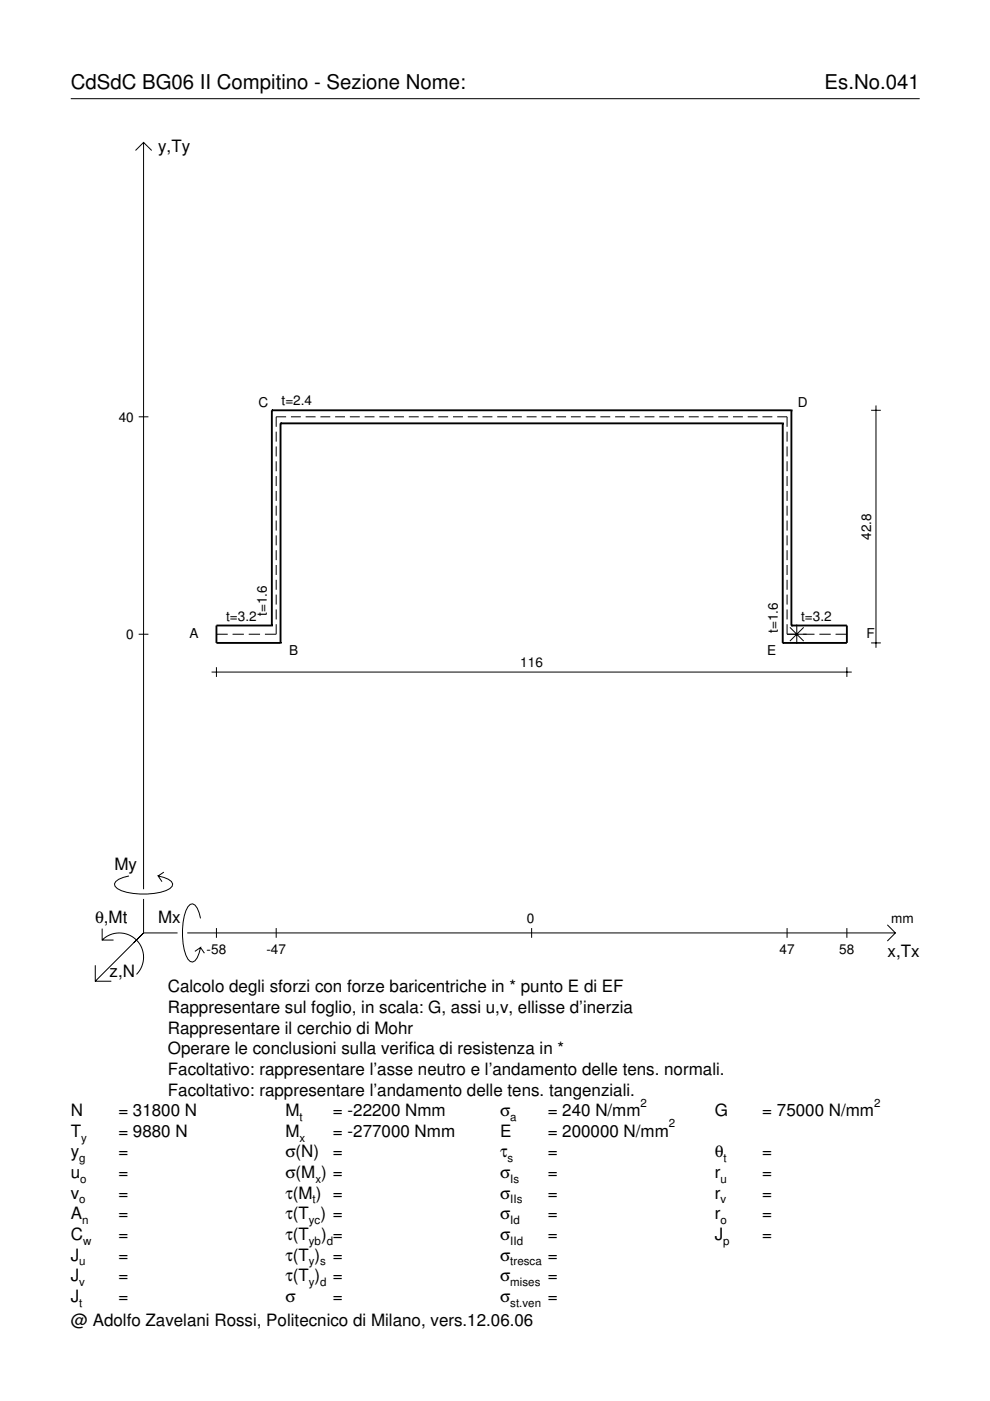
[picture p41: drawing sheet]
<svg xmlns="http://www.w3.org/2000/svg" width="210mm" height="297mm" viewBox="0 0 210 297" stroke-linecap="round" stroke-linejoin="round" font-family="sans-serif">
<defs><g id="words">
<g font-size="4.3">
<text x="15" y="18.9">CdSdC BG06 II Compitino - Sezione Nome:</text>
<text x="174.8" y="18.9">Es.No.041</text>
</g>
<g font-size="3.6">
<text x="33.5" y="32.3">y,Ty</text>
<text x="24.3" y="184.4">My</text>
<text x="20.1" y="195.7">θ,Mt</text>
<text x="33.5" y="195.7">Mx</text>
<text x="188.2" y="203">x,Tx</text>
<text x="23.2" y="207.1">z,N</text>
<text x="35.6" y="210.4">Calcolo degli sforzi con forze baricentriche in * punto E di EF</text>
<text x="35.6" y="214.8">Rappresentare sul foglio, in scala: G, assi u,v, ellisse d’inerzia</text>
<text x="35.6" y="219.2">Rappresentare il cerchio di Mohr</text>
<text x="35.6" y="223.5">Operare le conclusioni sulla verifica di resistenza in *</text>
<text x="35.6" y="227.9">Facoltativo: rappresentare l’asse neutro e l’andamento delle tens. normali.</text>
<text x="35.6" y="232.3">Facoltativo: rappresentare l’andamento delle tens. tangenziali.</text>
<text x="15" y="236.7">N</text>
<text x="25.1" y="236.7">= 31800 N</text>
<text x="60.5" y="236.7">M</text>
<text x="70.6" y="236.7">= -22200 Nmm</text>
<text x="106" y="236.7">σ</text>
<text x="116.1" y="236.7">= 240 N/mm</text>
<text x="151.5" y="236.7">G</text>
<text x="161.6" y="236.7">= 75000 N/mm</text>
<text x="15" y="241">T</text>
<text x="15" y="245.4">y</text>
<text x="25.1" y="241">= 9880 N</text>
<text x="25.1" y="245.4">=</text>
<text x="60.5" y="241">M</text>
<text x="60.5" y="245.4">σ(N)</text>
<text x="70.6" y="241">= -277000 Nmm</text>
<text x="70.6" y="245.4">=</text>
<text x="106" y="241">E</text>
<text x="106" y="245.4">τ</text>
<text x="116.1" y="241">= 200000 N/mm</text>
<text x="116.1" y="245.4">=</text>
<text x="151.5" y="245.4">θ</text>
<text x="161.6" y="245.4">=</text>
<text x="15" y="249.8">u</text>
<text x="25.1" y="249.8">=</text>
<text x="60.5" y="249.8">σ(M ) =</text>
<text x="106" y="249.8">σ</text>
<text x="116.1" y="249.8">=</text>
<text x="151.5" y="249.8">r</text>
<text x="161.6" y="249.8">=</text>
<text x="15" y="254.2">v</text>
<text x="25.1" y="254.2">=</text>
<text x="60.5" y="254.2">τ(M ) =</text>
<text x="106" y="254.2">σ</text>
<text x="116.1" y="254.2">=</text>
<text x="151.5" y="254.2">r</text>
<text x="161.6" y="254.2">=</text>
<text x="15" y="258.5">A</text>
<text x="15" y="262.9">C</text>
<text x="25.1" y="258.5">=</text>
<text x="25.1" y="262.9">=</text>
<text x="60.5" y="258.5">τ(T ) =</text>
<text x="60.5" y="262.9">τ(T</text>
<text x="68.1" y="262.9">) =</text>
<text x="106" y="258.5">σ</text>
<text x="106" y="262.9">σ</text>
<text x="116.1" y="258.5">=</text>
<text x="116.1" y="262.9">=</text>
<text x="151.5" y="258.5">r</text>
<text x="151.5" y="262.9">J</text>
<text x="161.6" y="258.5">=</text>
<text x="161.6" y="262.9">=</text>
<text x="15" y="267.3">J</text>
<text x="25.1" y="267.3">=</text>
<text x="60.5" y="267.3">τ(T )</text>
<text x="70.6" y="267.3">=</text>
<text x="106" y="267.3">σ</text>
<text x="116.1" y="267.3">=</text>
<text x="15" y="271.7">J</text>
<text x="25.1" y="271.7">=</text>
<text x="60.5" y="271.7">τ(T )</text>
<text x="70.6" y="271.7">=</text>
<text x="106" y="271.7">σ</text>
<text x="116.1" y="271.7">=</text>
<text x="15" y="281.2">@ Adolfo Zavelani Rossi, Politecnico di Milano, vers.12.06.06</text>
<text x="15" y="276">J</text>
<text x="25.1" y="276">=</text>
<text x="60.5" y="276">σ</text>
<text x="70.6" y="276">=</text>
<text x="106" y="276">σ</text>
<text x="116.1" y="276">=</text>
</g>
<g font-size="2.9">
<text x="25.2" y="89.4">40</text>
<text x="54.8" y="86.3">C</text>
<text x="59.7" y="86">t=2.4</text>
<text x="169.2" y="86.3">D</text>
<text x="184.7" y="114.5" transform="rotate(-90 184.7 114.5)">42.8</text>
<text x="47.9" y="131.6">t=3.2</text>
<text x="56.6" y="130.6" transform="rotate(-90 56.6 130.6)">t=1.6</text>
<text x="169.9" y="131.6">t=3.2</text>
<text x="26.8" y="135.5">0</text>
<text x="40.2" y="135.4">A</text>
<text x="164.9" y="134.3" transform="rotate(-90 164.9 134.3)">t=1.6</text>
<text x="183.7" y="135.4">F</text>
<text x="61.3" y="138.9">B</text>
<text x="110.3" y="141.5">116</text>
<text x="162.6" y="138.9">E</text>
<text x="111.7" y="195.7">0</text>
<text x="189" y="195.7">mm</text>
<text x="43.8" y="202.2">-58</text>
<text x="56.5" y="202.2">-47</text>
<text x="165.3" y="202.2">47</text>
<text x="178" y="202.2">58</text>
</g>
<g font-size="2.4">
<text x="63.5" y="237.7">t</text>
<text x="108.2" y="237.7">a</text>
<text x="135.8" y="234.7">2</text>
<text x="141.8" y="239">2</text>
<text x="185.3" y="234.7">2</text>
<text x="17.2" y="242">y</text>
<text x="63.5" y="242">x</text>
<text x="16.8" y="246.4">g</text>
<text x="17" y="250.8">o</text>
<text x="66.9" y="250.8">x</text>
<text x="107.6" y="246.4">s</text>
<text x="108.2" y="250.8">Is</text>
<text x="152.7" y="250.8">u</text>
<text x="153.4" y="246.4">t</text>
<text x="16.8" y="255.2">o</text>
<text x="66.3" y="255.2">t</text>
<text x="108.2" y="255.2">IIs</text>
<text x="152.7" y="255.2">v</text>
<text x="17.4" y="259.5">n</text>
<text x="17.6" y="263.9">w</text>
<text x="65.5" y="259.5">yc</text>
<text x="65.5" y="263.9">yb d</text>
<text x="108.2" y="259.5">Id</text>
<text x="108.2" y="263.9">IId</text>
<text x="152.7" y="259.5">o</text>
<text x="153.3" y="263.9">p</text>
<text x="16.8" y="268.3">u</text>
<text x="65.5" y="268.3">y s</text>
<text x="108.2" y="268.3">tresca</text>
<text x="16.8" y="272.7">v</text>
<text x="65.5" y="272.7">y d</text>
<text x="108.2" y="272.7">mises</text>
<text x="16.8" y="277">t</text>
<text x="108.2" y="277">st.ven</text>
</g>
</g></defs>
<g fill="none" stroke="#000" stroke-width=".21">
<path d="M15 20.9h180M28.7 31.9l1.7-1.7 1.8 1.7M30.4 30.2v158.3M29.4 88.4h2.1M58.6 91.5v2.1M58.6 94.7v2.1M58.6 97.8v2.1M60.7 88.4h-2.1v2.1M61.7 88.4h2.1M64.8 88.4h2.1M67.9 88.4h2.1M71.1 88.4h2"/>
<path d="M74.2 88.4h2.1M77.3 88.4h2.1M80.4 88.4h2.1M83.6 88.4h2M86.7 88.4h2.1M89.8 88.4h2.1M92.9 88.4h2.1M96 88.4h2.1M99.2 88.4h2.1M102.3 88.4h2.1M105.4 88.4h2.1M108.5 88.4h2.1"/>
<path d="M111.7 88.4h2.1M114.8 88.4h2.1M117.9 88.4h2.1M121 88.4h2.1M124.2 88.4h2.1M127.3 88.4h2.1M130.4 88.4h2.1M133.5 88.4h2.1M136.7 88.4h2.1M139.8 88.4h2.1M142.9 88.4h2.1M146 88.4h2.1"/>
<path d="M149.2 88.4h2.1M152.3 88.4h2.1M155.4 88.4h2.1M158.5 88.4h2.1M161.7 88.4h2.1M164.8 88.4h2.1v2.1M166.9 91.5v2.1M166.9 94.7v2.1M166.9 97.8v2.1M184.7 87h2.1M185.7 86v51.3M58.6 100.9v2.2"/>
<path d="M58.6 104.1v2.1M58.6 107.2v2.1M58.6 110.4v2.1M58.6 113.5v2.1M58.6 116.7v2.1M58.6 119.8v2.1M166.9 100.9v2.2M166.9 104.1v2.1M166.9 107.2v2.1M166.9 110.4v2.1M166.9 113.5v2.1M166.9 116.7v2.1"/>
<path d="M166.9 119.8v2.1M29.4 134.5h2.1M45.9 134.5h2.4M49.3 134.5h2.4M52.7 134.5h2.4M58.6 132.4v2.1h-2.4M58.6 122.9v2.1M58.6 126.1v2.1M58.6 129.2v2.1M166.9 132.4v2.1h5.8M166.9 122.9v2.1M166.9 126.1v2.1"/>
<path d="M166.9 129.2v2.1M167.5 133l2.9 2.9M168.9 132.4v4.1M170.4 133l-2.9 2.9M173.7 134.5h2.4M177.2 134.5h2.4M184.7 136.3h2.1M44.9 142.5h135.7M45.9 141.5v2M179.6 141.5v2M21.7 199.3a5.1 5.1 0 0 1 7.2 0 5.1 5.1 0 0 1 0 7.3M21.7 196.9v2.4h2.4"/>
<path d="M27.3 185.7a3.6 3.6 0 0 0-3 1.7l.1 .5a5.6 5.6 0 0 0 3.8 1.5 13.4 13.4 0 0 0 7.8-1l.5-.5 .1-.5a3.6 3.6 0 0 0-3.1-1.7l.8 1.2M30.4 190.6v7.2M30.4 197.8l-10.2 10.2M30.4 197.8h7.2M34.7 184.9l-1.2 .8M39.7 197.8h150.1M42.5 194.7a3.6 3.6 0 0 0-1.7-3.1l-.5 .2a5.7 5.7 0 0 0-1.5 3.7 13.3 13.3 0 0 0 1 7.9l.5 .5 .5 .1a3.6 3.6 0 0 0 1.7-3.1l-1.2 .8M45.9 196.8v2M58.6 196.8v2M112.7 196.8v2M166.9 196.8v2M179.6 196.8v2"/>
<path d="M188.1 196.1l1.7 1.7-1.7 1.7M20.2 204.7v3.3h3.4M42.5 200.9l.8 1.2"/>
</g>
<g fill="none" stroke="#000" stroke-width=".4">
<path d="M57.6 87h.1M57.6 87v45.6M57.6 87h110.2M59.5 89.8h.1M59.5 89.8v46.5M59.5 89.8h106.5M166 89.8h.1M166 89.8v46.5M167.8 87h.1M167.8 87v45.6M57.6 132.6h.1M57.6 132.6h-11.7v3.7h13.6"/>
<path d="M59.5 136.3h.1M166 136.3h.1M167.8 132.6h.1M167.8 132.6h11.8v3.7h-13.6"/>
</g>
<use href="#words"/>
</svg>
